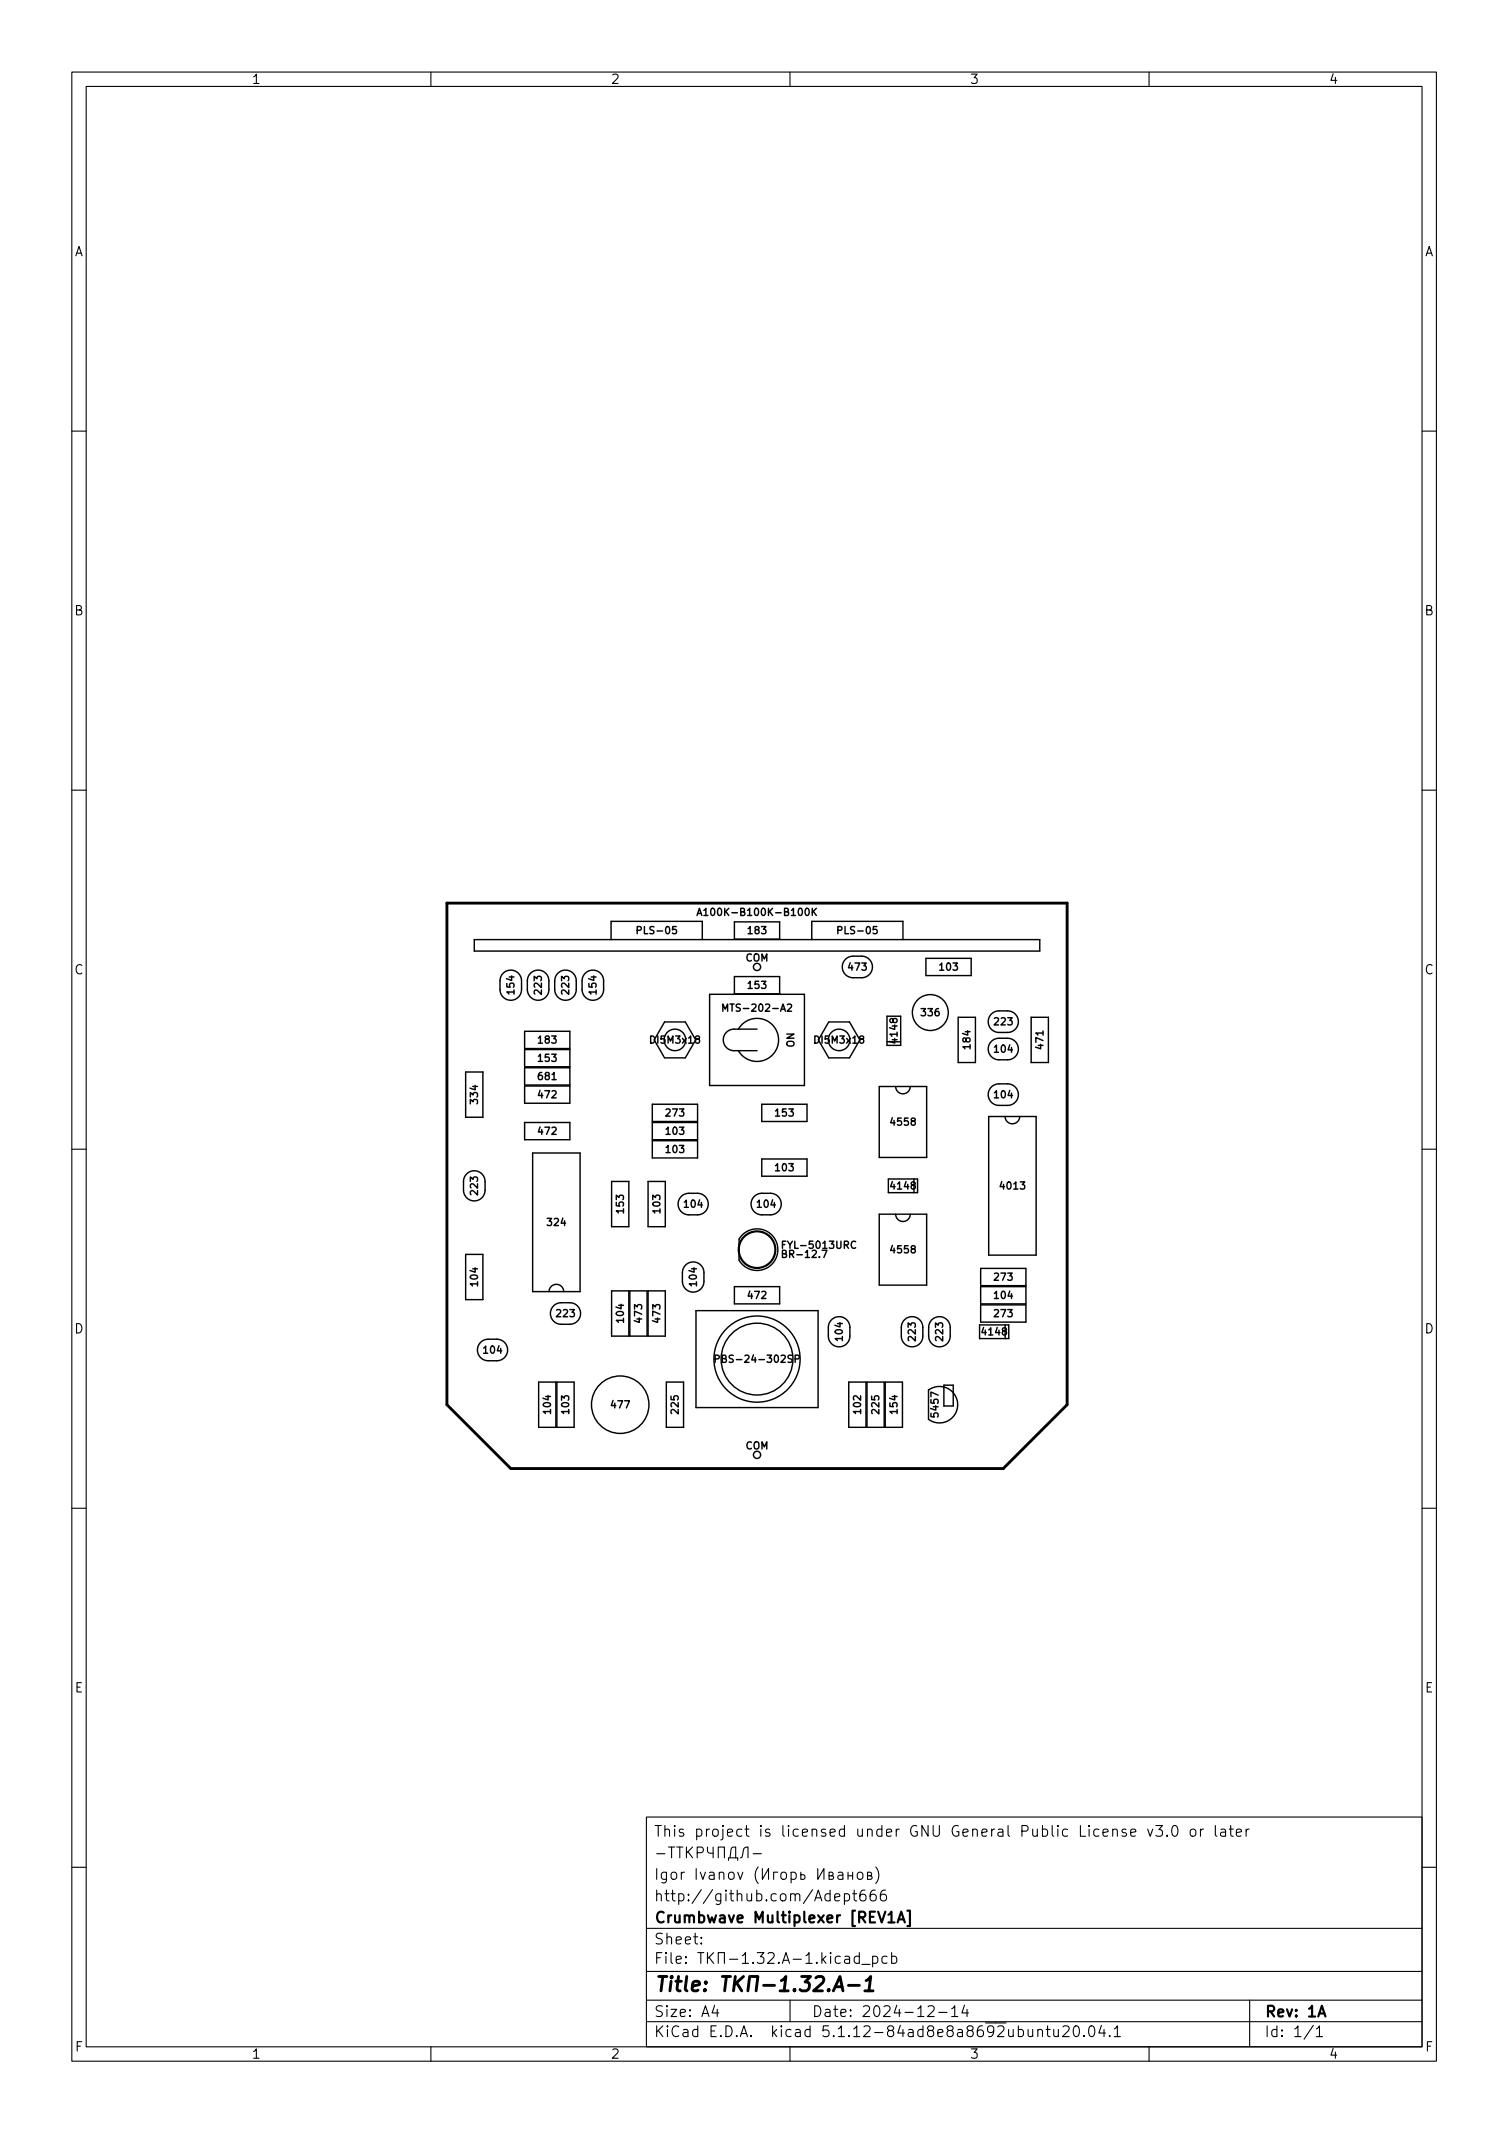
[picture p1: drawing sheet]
<svg xmlns="http://www.w3.org/2000/svg" width="210mm" height="297mm" viewBox="0 0 210 297" stroke-linecap="round" stroke-linejoin="round" font-family="sans-serif">
<defs><g id="words">
<text font-size="2.8" x="91" y="277.3">Title: -1.32.A-1</text>
<g font-size="2.1">
<text x="91" y="255.8">This project is licensed under GNU General Public License v3.0 or later</text>
<text x="91" y="261.8">Igor Ivanov ( )</text>
<text x="91" y="267.8">Crumbwave Multiplexer [REV1A]</text>
<text x="91" y="264.8">http://github.com/Adept666</text>
<text x="91" y="273.5">File: -1.32.A-1.kicad_pcb</text>
<text x="91" y="270.8">Sheet:</text>
<text x="91" y="280.9">Size: A4</text>
<text x="113" y="280.9">Date: 2024-12-14</text>
<text x="176" y="280.9">Rev: 1A</text>
<text x="91" y="283.7">KiCad E.D.A. kicad 5.1.12-84ad8e8a8692ubuntu20.04.1</text>
<text x="176" y="283.7">Id: 1/1</text>
</g>
<g font-size="1.8">
<text x="35" y="11.7">1</text>
<text x="85" y="11.7">2</text>
<text x="135" y="11.7">3</text>
<text x="185" y="11.7">4</text>
<text x="10.3" y="35.7">A</text>
<text x="198.4" y="35.7">A</text>
<text x="10.3" y="85.7">B</text>
<text x="198.4" y="85.7">B</text>
<text x="10.3" y="135.7">C</text>
<text x="198.4" y="135.7">C</text>
<text x="10.3" y="185.7">D</text>
<text x="198.4" y="185.7">D</text>
<text x="10.4" y="235.7">E</text>
<text x="198.4" y="235.7">E</text>
<text x="10.4" y="285.7">F</text>
<text x="35" y="286.7">1</text>
<text x="85" y="286.7">2</text>
<text x="135" y="286.7">3</text>
<text x="185" y="286.7">4</text>
<text x="198.5" y="285.7">F</text>
</g>
<g font-size="1.4">
<text x="89.1" y="130.1">PLS-05</text>
<text x="98.4" y="127.5">A100K-B100K-B100K</text>
<text x="104.2" y="130.1">183</text>
<text x="117" y="130.1">PLS-05</text>
<text x="103.8" y="133.9">COM</text>
<text x="104.2" y="137.7">153</text>
<text x="118.2" y="135.2">473</text>
<text x="130.9" y="135.2">103</text>
<text x="71.6" y="138.4" transform="rotate(-90 71.6 138.4)">154</text>
<text x="75.4" y="138.4" transform="rotate(-90 75.4 138.4)">223</text>
<text x="79.2" y="138.4" transform="rotate(-90 79.2 138.4)">223</text>
<text x="83.1" y="138.4" transform="rotate(-90 83.1 138.4)">154</text>
<text x="101.4" y="140.9">MTS-202-A2</text>
<text x="128.4" y="141.5">336</text>
<text x="138.5" y="142.8">223</text>
<text x="75" y="147.9">153</text>
<text x="75" y="145.3">183</text>
<text x="90.8" y="145.3">DI5M3x18</text>
<text x="110.6" y="145.9" transform="rotate(-90 110.6 145.9)">ON</text>
<text x="113.6" y="145.3">DI5M3x18</text>
<text x="125" y="145.1" transform="rotate(-90 125 145.1)">4148</text>
<text x="135.1" y="146" transform="rotate(-90 135.1 146)">184</text>
<text x="138.5" y="146.6">104</text>
<text x="145.3" y="146" transform="rotate(-90 145.3 146)">471</text>
<text x="66.5" y="153.6" transform="rotate(-90 66.5 153.6)">334</text>
<text x="75" y="152.9">472</text>
<text x="75" y="150.4">681</text>
<text x="92.8" y="155.5">273</text>
<text x="108.1" y="155.5">153</text>
<text x="138.5" y="152.9">104</text>
<text x="75" y="158">472</text>
<text x="92.8" y="158">103</text>
<text x="92.8" y="160.6">103</text>
<text x="124.2" y="156.7">4558</text>
<text x="66.5" y="166.3" transform="rotate(-90 66.5 166.3)">223</text>
<text x="108.1" y="163.1">103</text>
<text x="124.2" y="165.6">4148</text>
<text x="139.4" y="165.6">4013</text>
<text x="76.3" y="170.7">324</text>
<text x="86.9" y="168.8" transform="rotate(-90 86.9 168.8)">153</text>
<text x="91.9" y="168.8" transform="rotate(-90 91.9 168.8)">103</text>
<text x="95.4" y="168.2">104</text>
<text x="105.5" y="168.2">104</text>
<text x="108.6" y="173.9">FYL-5013URC</text>
<text x="66.5" y="179" transform="rotate(-90 66.5 179)">104</text>
<text x="97" y="179" transform="rotate(-90 97 179)">104</text>
<text x="108.6" y="175.2">BR-12.7</text>
<text x="124.2" y="174.5">4558</text>
<text x="138.5" y="178.3">273</text>
<text x="77.6" y="183.4">223</text>
<text x="86.9" y="184.1" transform="rotate(-90 86.9 184.1)">104</text>
<text x="89.4" y="184.1" transform="rotate(-90 89.4 184.1)">473</text>
<text x="91.9" y="184.1" transform="rotate(-90 91.9 184.1)">473</text>
<text x="104.2" y="180.9">472</text>
<text x="136.9" y="186">4148</text>
<text x="138.5" y="183.4">273</text>
<text x="138.5" y="180.9">104</text>
<text x="67.4" y="188.5">104</text>
<text x="100.6" y="189.8">PBS-24-302SP</text>
<text x="117.3" y="186.6" transform="rotate(-90 117.3 186.6)">104</text>
<text x="127.5" y="186.6" transform="rotate(-90 127.5 186.6)">223</text>
<text x="131.3" y="186.6" transform="rotate(-90 131.3 186.6)">223</text>
<text x="76.7" y="196.8" transform="rotate(-90 76.7 196.8)">104</text>
<text x="79.2" y="196.8" transform="rotate(-90 79.2 196.8)">103</text>
<text x="85.2" y="196.1">477</text>
<text x="94.5" y="196.8" transform="rotate(-90 94.5 196.8)">225</text>
<text x="119.9" y="196.8" transform="rotate(-90 119.9 196.8)">102</text>
<text x="122.4" y="196.8" transform="rotate(-90 122.4 196.8)">225</text>
<text x="125" y="196.8" transform="rotate(-90 125 196.8)">154</text>
<text x="130.7" y="197.2" transform="rotate(-90 130.7 197.2)">5457</text>
<text x="103.8" y="201.8">COM</text>
</g>
</g></defs>
<g fill="none" stroke="#000" stroke-width=".15">
<path d="M10 10h190v277h-190zM12 12h186v273h-186zM60 10v2M110 10v2M160 10v2M10 60h2M198 60h2M10 110h2M198 110h2M10 160h2M198 160h2M10 210h2"/>
<path d="M198 210h2M90 253h108v32h-108zM91.4 258.1h1.2M93.1 257.2h.8M93.5 257.2v1.5M94.2 257.2h.9M94.7 257.2v1.5M95.6 257.2v1.5M95.8 257.9l.6 .8M96.4 257.2l-.8 .9M97.1 258h.6a.41 .41 0 0 0 .3-.4 .41 .41 0 0 0-.3-.4h-.6v1.5M98.5 257.2l.1 .7 .2 .2h.5"/>
<path d="M99.3 257.2v1.5M100 258.7v-1.5h.9v1.5M101.4 259.1v-.4h1.3v.4M101.7 258.7l.1-1.2 .3-.3h.3v1.5M103.1 258.7l.2-.1 .1-.1 .1-.9a.51 .51 0 0 1 .7-.4v1.5M104.9 258.1h1.1M157.4 255.2l.8-.1-.1-.3-.4-.1-.3 .2 .1 .7 .2 .1 .4-.1M159.8 254.7l.4 1 .3-1M160.9 254.2h1l-.5 .6a.41 .41 0 0 1 .5 .3v.3l-.2 .2-.5 .1-.3-.1M162.5 255.6h.1l-.1 .1-.1-.1h.1v.1M163.3 254.4a.36 .36 0 0 1 .4-.2 .36 .36 0 0 1 .2 .3 .77 .77 0 0 1-.4 1.2 .91 .91 0 0 1-.2-1.3zM165.9 254.8a.41 .41 0 0 1 .6 .2v.4a.41 .41 0 0 1-.4 .3 .41 .41 0 0 1-.4-.3v-.4z"/>
<path d="M167.2 254.7v1M167.6 254.7l-.3 .1-.1 .2M169.2 254.2v1.3l.2 .2M170 254.8l.2-.1 .4 .1 .1 .9M170.7 255.1h-.5a.29 .29 0 0 0-.3 .3 .29 .29 0 0 0 .3 .3l.5-.1M171.2 254.7h.5M171.4 254.2v1.3v.1l.3 .1M172.2 255.2l.7-.1-.1-.3-.4-.1-.2 .2v.7l.2 .1 .4-.1M173.5 254.7v1M173.9 254.7l-.2 .1-.2 .2M10 260h2M90 278.5h108"/>
<path d="M90 274.5h108M90 268.5h108M97.7 270.6v.1l-.1-.1h.1v.1M97.7 269.8v.1h-.1l.1-.1v.1M99.5 279.2l-.3 1.1h.9M99.9 279.8v1M105.6 260a1.72 1.72 0 0 0 0 2.3M106.2 260.2v1.5l.8-1.5v1.5M108.3 260.7h-.6v1M108.9 260.8a.41 .41 0 0 1 .6 .2v.4a.41 .41 0 0 1-.4 .3 .41 .41 0 0 1-.4-.3v-.4zM110 278.5v3M110.2 260.8l.4-.1 .3 .3v.4l-.2 .2-.1 .1-.4-.1"/>
<path d="M110.2 260.7v1.5M111.5 260.7v1l.5-.1 .1-.1-.1-.4h-.5M113.9 260.2v1.5l.8-1.5v1.5M114.6 272.8l.4 .6M115 272.4l-.6 .6M115.4 261.2l.5-.1 .1-.1-.1-.2-.5-.1v1h.5l.1-.1 .1-.2-.1-.1-.2-.1M115.7 271.9l-.1 .1 .1 .1v-.1v-.1v.2M115.7 272.4v1M116.2 264.2l.7-.1v-.3l-.5-.1-.2 .2 .1 .7 .1 .1 .5-.1M116.7 260.8l.2-.1 .4 .1 .1 .9M117 272.5l-.4-.1-.3 .3v.4l.1 .2 .2 .1 .4-.1M117.4 261.1h-.5a.29 .29 0 0 0-.3 .3 .29 .29 0 0 0 .3 .3l.5-.1"/>
<path d="M117.6 263.8l.4-.1 .3 .3v.4l-.1 .2-.2 .1-.4-.1M117.6 263.7v1.5M117.7 272.5l.1-.1 .4 .1 .1 .9M118.1 261.2h.6M118.1 260.7v1M118.3 272.8h-.5a.29 .29 0 0 0-.2 .3 .29 .29 0 0 0 .2 .3l.5-.1M118.7 263.7h.6M118.7 260.7v1M118.9 263.2v1.3l.1 .1 .3 .1M119.5 260.8a.41 .41 0 0 1 .7 .2v.4a.41 .41 0 0 1-.4 .3 .41 .41 0 0 1-.4-.3v-.4zM119.7 272.5l-.5-.1-.3 .3v.4l.2 .2 .1 .1 .5-.1M119.7 271.9v1.5"/>
<path d="M120 273.6h1.2M120.4 263.2a.59 .59 0 0 0-.7 .7v.5l.2 .2 .4 .1 .2-.1 .1-.5-.2-.2-.4-.1-.3 .3M120.8 261.2l.5-.1 .1-.1-.1-.2-.5-.1v1h.4l.2-.1v-.2v-.1l-.2-.1M121.5 272.5l.4-.1 .3 .3v.4l-.1 .2-.2 .1-.4-.1M121.5 272.4v1.5M121.9 263.2a.59 .59 0 0 0-.7 .7v.5l.1 .2 .4 .1 .2-.1 .1-.5-.1-.2-.5-.1-.2 .3M121.9 260a1.72 1.72 0 0 1 0 2.3M123.3 263.2a.59 .59 0 0 0-.7 .7v.5l.1 .2 .5 .1 .2-.1v-.5l-.1-.2-.4-.1-.3 .3M123.5 272.5l-.4-.1-.3 .3v.4l.1 .2 .2 .1 .4-.1M124.2 272.5l.4-.1 .3 .3v.4l-.2 .2-.1 .1-.4-.1M124.2 271.9v1.5M129.2 279.5l.2-.2 .5 .1a.41 .41 0 0 1 .1 .6l-.8 .8h.9"/>
<path d="M132.5 279.7l.4-.4v1.5M134.3 279.2l-.4 1.1h1M134.7 279.8v1M174 278.5v6.5M198 260h2M60 285v2M90 281.5h108M110 285v2M130.7 280.2h1.2M132.5 280.8h.9M144.5 282.8a.37 .37 0 0 1 .7 0v.8M144.5 282.6v1"/>
<path d="M145.7 282.6h.5M145.9 282.1v1.3v.1l.3 .1M146.7 282.6l.1 .9a.41 .41 0 0 0 .6 0M147.4 282.6v1M148 282.3l.2-.2 .5 .1a.41 .41 0 0 1 .1 .6l-.9 .8h1M149.6 282.3a.36 .36 0 0 1 .4-.2 .36 .36 0 0 1 .2 .3 .77 .77 0 0 1-.4 1.2 .91 .91 0 0 1-.2-1.3zM150.9 283.5h.1l-.1 .1v-.1v.1M151.8 282.2a.36 .36 0 0 1 .6 .2 .77 .77 0 0 1-.5 1.2 1 1 0 0 1-.1-1.4zM153.4 282l-.4 1.1h.9M153.7 282.6v1M154.5 283.5h.1l-.1 .1-.1-.1h.1v.1M155.2 282.5l.4-.4v1.5"/>
<path d="M155.2 283.6h.8M160 285v2M182.9 282l-1.3 2M183.3 282.5l.4-.4v1.5M183.3 283.6h.9"/>
</g>
<path d="M123.7 266.6l.4-.4v1.5M123.7 267.7h.9M125 267.7l.5-1.5 .5 1.5M125.1 267.3h.7M126.3 266.1h.4v2.1h-.4M183.6 280.8l.5-1.5 .5 1.5" fill="none" stroke="#000" stroke-width=".3"/>
<path d="M62.2 125.8h86.4v69.8l-8.9 8.9h-68.6l-8.9-8.9zM111.6 275.2h1.3l-.8 .8h.3l.2 .2 .1 .7-.2 .2-.3 .1h-.5l-.3-.1M113.6 275.4l.3-.2h.5a.45 .45 0 0 1 .3 .6l-.1 .3-1.3 1.1h1.2M115.4 277.1h.1l-.1 .1-.1-.1h.1v.1M116 277.2l1-2 .4 2M116.3 276.7h1M118.1 276.5h1.6M120.4 277.2h1.2M120.6 275.8l.6-.6-.2 2" fill="none" stroke="#000" stroke-width=".4"/>
<g fill="none" stroke="#000" stroke-width=".2">
<path d="M66 130.8h78.8v1.6h-78.8zM70.1 135.5a1.5 1.5 0 0 1 1.6-.3 1.5 1.5 0 0 1 .9 1.4v1.2a1.5 1.5 0 0 1-1.5 1.5 1.5 1.5 0 0 1-1.5-1.5v-1.5zM73.9 135.5a1.5 1.5 0 0 1 1.6-.3 1.5 1.5 0 0 1 .9 1.4v1.2a1.5 1.5 0 0 1-1.5 1.5 1.5 1.5 0 0 1-1.5-1.5l.1-1.5zM77.7 135.5a1.5 1.5 0 0 1 1.6-.3 1.5 1.5 0 0 1 .9 1.4v1.2a1.5 1.5 0 0 1-1.5 1.5 1.5 1.5 0 0 1-1.5-1.5l.1-1.5zM81.5 135.5a1.5 1.5 0 0 1 1.6-.3 1.5 1.5 0 0 1 1 1.4v1.2a1.5 1.5 0 0 1-1.5 1.5 1.5 1.5 0 0 1-1.6-1.5l.1-1.5zM85.1 130.8v-2.5h12.7v2.5M97.1 127.5l.3-1 .3 1M97.1 127.2h.5M98.8 138.5h13.2v12.7h-13.2zM102.3 136h6.3v2.4h-6.3zM102.3 128.4h6.3v2.4h-6.3zM109.6 139.9l.4-.1 .2 .3-.6 .7h.6"/>
<path d="M113 130.8v-2.5h12.7v2.5M113.1 126.5v1M113.2 126.9l.5 .6M113.7 126.5l-.6 .6M117.7 133.6l.8-.4h1.5a1.5 1.5 0 0 1 1.5 1.5 1.5 1.5 0 0 1-1.5 1.5h-1.2a1.5 1.5 0 0 1-1.4-1 1.5 1.5 0 0 1 .3-1.6zM128.9 133.5h6.3v2.4h-6.3zM64.8 149.3h2.4v6.3h-2.4zM73 151.2h6.4v2.4h-6.4zM73 143.6h6.4v2.4h-6.4zM73 146.2h6.4v2.4h-6.4zM73 148.7h6.4v2.4h-6.4zM73 156.3h6.4v2.4h-6.4z"/>
<path d="M90.8 153.8h6.3v2.4h-6.3zM90.8 156.3h6.3v2.4h-6.3zM90.8 158.9h6.3v2.4h-6.3zM92.5 142.3h2.9l1.5 2.5-1.5 2.5h-2.9l-1.4-2.5zM100.6 140.8v-1l.4 .7 .3-.7v1M102.8 143.3a3 3 0 0 1 4.5-.8 3 3 0 0 1 0 4.6 3 3 0 0 1-4.5-.8M105.4 143.3h-3.2a1.5 1.5 0 0 0-1.5 1.5 1.5 1.5 0 0 0 1.5 1.5h3.2M106.1 153.8h6.3v2.4h-6.3zM115.4 142.3h2.9l1.4 2.5-1.4 2.5h-2.9l-1.4-2.5zM122.4 151.3h6.6v9.9h-6.6zM123.5 141.5h1.9v4.1h-1.9zM124.7 151.3a1.02 1.02 0 0 0 1 1 1.02 1.02 0 0 0 1-1"/>
<path d="M133.4 141.7h2.4v6.3h-2.4zM137.7 155.5h6.6v19.3h-6.6zM138 141.2l.8-.4h1.5a1.5 1.5 0 0 1 1.5 1.5 1.5 1.5 0 0 1-1.5 1.5h-1.2a1.5 1.5 0 0 1-1.4-.9 1.5 1.5 0 0 1 .3-1.7zM138 145l.8-.4h1.5a1.5 1.5 0 0 1 1.5 1.5 1.5 1.5 0 0 1-1.5 1.5h-1.2a1.5 1.5 0 0 1-1.4-.9 1.5 1.5 0 0 1 .3-1.7zM138 151.4l.8-.4 1.5-.1a1.5 1.5 0 0 1 1.5 1.5 1.5 1.5 0 0 1-1.5 1.5h-1.2a1.5 1.5 0 0 1-1.4-.9 1.5 1.5 0 0 1 .3-1.6zM140 155.5a1.02 1.02 0 0 0 1 1 1.02 1.02 0 0 0 1-1M143.6 141.7h2.4v6.3h-2.4zM64.8 174.7h2.4v6.3h-2.4zM65 163.5a1.5 1.5 0 0 1 1.6-.3 1.5 1.5 0 0 1 .9 1.3v1.2a1.5 1.5 0 0 1-1.5 1.5 1.5 1.5 0 0 1-1.5-1.5l.1-1.4zM74.2 160.6h6.6v19.3h-6.6zM76.5 179.9a1.02 1.02 0 0 1 1-1 1.02 1.02 0 0 1 1 1M85.2 164.5h2.4v6.3h-2.4z"/>
<path d="M85.2 179.8h2.4v6.3h-2.4zM87.7 179.8h2.4v6.3h-2.4zM90.2 179.8h2.4v6.3h-2.4zM90.2 164.5h2.4v6.3h-2.4zM94.9 166.6l.8-.4h1.4a1.5 1.5 0 0 1 1.5 1.5 1.5 1.5 0 0 1-1.5 1.5h-1.2a1.5 1.5 0 0 1-1.4-.9 1.5 1.5 0 0 1 .4-1.7zM95.5 176.2a1.5 1.5 0 0 1 1.6-.3 1.5 1.5 0 0 1 .9 1.3v1.2a1.5 1.5 0 0 1-1.5 1.5 1.5 1.5 0 0 1-1.5-1.5v-1.4zM102.3 179.2h6.3v2.4h-6.3zM103.3 172a2.9 2.9 0 0 1 4.3 .1 2.9 2.9 0 0 1-.5 4.3 2.9 2.9 0 0 1-4.2-.9v-2.9zM105 166.6l.8-.4h1.5a1.5 1.5 0 0 1 1.5 1.5 1.5 1.5 0 0 1-1.5 1.5h-1.2a1.5 1.5 0 0 1-1.4-.9 1.5 1.5 0 0 1 .3-1.7zM106.1 161.4h6.3v2.4h-6.3zM114.5 174.1h.6l-.4 1M119.1 172.9a.47 .47 0 0 0-.6 .4 .47 .47 0 0 0 .5 .5l.1-.1"/>
<path d="M122.4 169.1h6.6v9.9h-6.6zM123.7 164.2h4.1v1.9h-4.1zM124.7 169.1a1.02 1.02 0 0 0 1 1 1.02 1.02 0 0 0 1-1M136.5 179.2h6.4v2.4h-6.4zM136.5 176.6h6.4v2.4h-6.4zM66.9 186.9l.8-.4h1.5a1.5 1.5 0 0 1 1.5 1.5 1.5 1.5 0 0 1-1.5 1.5h-1.2a1.5 1.5 0 0 1-1.4-.9 1.5 1.5 0 0 1 .3-1.7zM75 192.5h2.4v6.3h-2.4zM77.1 181.9l.8-.5h1.4a1.5 1.5 0 0 1 1.5 1.5 1.5 1.5 0 0 1-1.5 1.5h-1.2a1.5 1.5 0 0 1-1.3-.9 1.5 1.5 0 0 1 .3-1.6zM77.5 192.5h2.4v6.3h-2.4zM92.8 192.5h2.4v6.3h-2.4zM96.9 182.5h17v13.5h-17zM99.6 189.2h.5v-.1v-.3l-.5-.1v1"/>
<path d="M110.7 189.2h.5l.1-.1-.1-.3-.5-.1v1M115.8 183.8a1.5 1.5 0 0 1 1.6-.3 1.5 1.5 0 0 1 .9 1.4v1.2a1.5 1.5 0 0 1-1.5 1.5 1.5 1.5 0 0 1-1.5-1.5l.1-1.5zM118.2 192.5h2.4v6.3h-2.4zM120.7 192.5h2.4v6.3h-2.4zM123.3 192.5h2.4v6.3h-2.4zM125.9 183.8a1.5 1.5 0 0 1 1.7-.3 1.5 1.5 0 0 1 .9 1.4v1.2a1.5 1.5 0 0 1-1.5 1.5 1.5 1.5 0 0 1-1.5-1.5v-1.5zM129.3 193.6a2.54 2.54 0 0 1 3.4 .3 2.54 2.54 0 0 1 0 3.4 2.54 2.54 0 0 1-3.4 .3zM129.7 183.8a1.5 1.5 0 0 1 1.7-.3 1.5 1.5 0 0 1 .9 1.4v1.2a1.5 1.5 0 0 1-1.5 1.5 1.5 1.5 0 0 1-1.5-1.5v-1.5zM131.4 192.9h1.3v2.9h-1.3zM136.4 184.5h4.1v1.9h-4.1zM136.5 181.7h6.4v2.4h-6.4z"/>
<circle cx="105.4" cy="134.7" r=".5"/>
<circle cx="94" cy="144.8" r="1.5"/>
<circle cx="116.8" cy="144.8" r="1.5"/>
<circle cx="129.5" cy="141" r="2.5"/>
<circle cx="105.4" cy="174" r="2.5"/>
<circle cx="105.4" cy="174" r="2.6"/>
<circle cx="86.4" cy="195.6" r="4"/>
<circle cx="105.4" cy="189.3" r="6"/>
<circle cx="105.4" cy="189.3" r="5"/>
<circle cx="105.4" cy="202.6" r=".5"/>
</g>
<use href="#words"/>
</svg>
